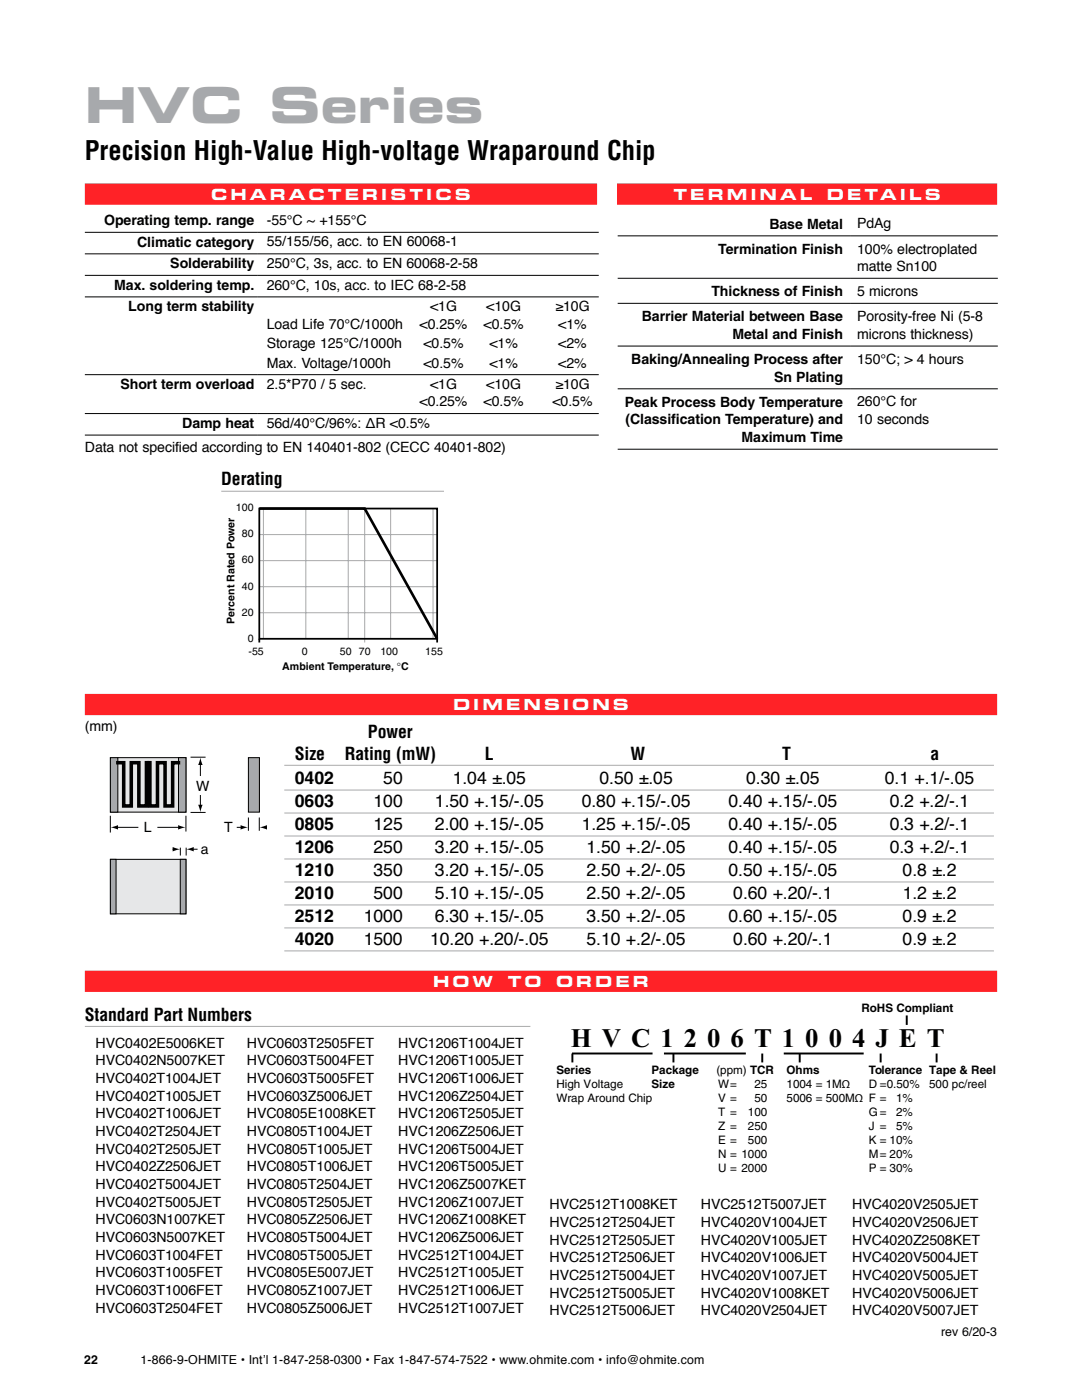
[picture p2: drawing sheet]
<svg xmlns="http://www.w3.org/2000/svg" width="216mm" height="279mm" viewBox="0 0 216 279" stroke-linecap="round" stroke-linejoin="round" font-family="sans-serif">
<defs><g id="words">
<text font-size="9.9" fill="#a7a9ac" x="16.9" y="24.6">HVC Series</text>
<text font-size="5.4" x="113.9" y="209">H V C 1 2 0 6 T 1 0 0 4 J E T</text>
<text font-size="5.3" x="16.9" y="32">Precision High-Value High-voltage Wraparound Chip</text>
<g font-size="3.5">
<text x="44.1" y="96.9">Derating</text>
<text x="73.4" y="147.4">Power</text>
<text x="58.8" y="151.6">Size</text>
<text x="68.8" y="151.6">Rating (mW)</text>
<text x="96.8" y="151.6">L</text>
<text x="125.8" y="151.6">W</text>
<text x="156" y="151.6">T</text>
<text x="185.7" y="151.6">a</text>
<text x="58.8" y="156.5">0402</text>
<text x="58.8" y="161.1">0603</text>
<text x="74.5" y="161.1">100</text>
<text x="76.5" y="156.5">50</text>
<text x="86.8" y="161.1">1.50 +.15/-.05</text>
<text x="90.3" y="156.5">1.04 ±.05</text>
<text x="116.1" y="161.1">0.80 +.15/-.05</text>
<text x="119.6" y="156.5">0.50 ±.05</text>
<text x="145.4" y="161.1">0.40 +.15/-.05</text>
<text x="148.9" y="156.5">0.30 ±.05</text>
<text x="176.6" y="156.5">0.1 +.1/-.05</text>
<text x="177.5" y="161.1">0.2 +.2/-.1</text>
<text x="58.8" y="165.7">0805</text>
<text x="74.5" y="165.7">125</text>
<text x="86.8" y="165.7">2.00 +.15/-.05</text>
<text x="116.1" y="165.7">1.25 +.15/-.05</text>
<text x="145.4" y="165.7">0.40 +.15/-.05</text>
<text x="177.5" y="165.7">0.3 +.2/-.1</text>
<text x="58.8" y="170.3">1206</text>
<text x="74.5" y="170.3">250</text>
<text x="86.8" y="170.3">3.20 +.15/-.05</text>
<text x="117" y="170.3">1.50 +.2/-.05</text>
<text x="145.4" y="170.3">0.40 +.15/-.05</text>
<text x="177.5" y="170.3">0.3 +.2/-.1</text>
<text x="58.8" y="174.9">1210</text>
<text x="58.8" y="179.5">2010</text>
<text x="74.5" y="174.9">350</text>
<text x="74.5" y="179.5">500</text>
<text x="86.8" y="174.9">3.20 +.15/-.05</text>
<text x="86.8" y="179.5">5.10 +.15/-.05</text>
<text x="117" y="174.9">2.50 +.2/-.05</text>
<text x="117" y="179.5">2.50 +.2/-.05</text>
<text x="145.4" y="174.9">0.50 +.15/-.05</text>
<text x="146.3" y="179.5">0.60 +.20/-.1</text>
<text x="180.1" y="174.9">0.8 ±.2</text>
<text x="180.1" y="179.5">1.2 ±.2</text>
<text x="58.8" y="184">2512</text>
<text x="72.6" y="184">1000</text>
<text x="86.8" y="184">6.30 +.15/-.05</text>
<text x="117" y="184">3.50 +.2/-.05</text>
<text x="145.4" y="184">0.60 +.15/-.05</text>
<text x="180.1" y="184">0.9 ±.2</text>
<text x="58.8" y="188.6">4020</text>
<text x="72.6" y="188.6">1500</text>
<text x="85.8" y="188.6">10.20 +.20/-.05</text>
<text x="117" y="188.6">5.10 +.2/-.05</text>
<text x="146.3" y="188.6">0.60 +.20/-.1</text>
<text x="180.1" y="188.6">0.9 ±.2</text>
<text x="16.9" y="203.7">Standard Part Numbers</text>
</g>
<g font-size="3.1" fill="#fff">
<text x="42.1" y="39.9">c h a r a c t e r i s t i c s</text>
<text x="134.4" y="39.9">T e r m i n a l</text>
<text x="165" y="39.9">D e ta i l s</text>
<text x="90.4" y="141.7">d i m e n s i o n s</text>
<text x="86.4" y="197">H O W</text>
<text x="101.3" y="197">T</text>
<text x="101.3" y="197">O</text>
<text x="111" y="197">O</text>
<text x="111" y="197">R</text>
<text x="111" y="197">D</text>
<text x="111" y="197">E</text>
</g>
<g font-size="2.8">
<text x="20.8" y="45">Operating temp. range</text>
<text x="53.2" y="44.9">-55°C ~ +155°C</text>
<text x="153.5" y="45.7">Base Metal</text>
<text x="171" y="45.6">PdAg</text>
<text x="27.4" y="49.2">Climatic category</text>
<text x="34" y="53.5">Solderability</text>
<text x="53.2" y="49.2">55/155/56, acc. to EN 60068-1</text>
<text x="53.2" y="53.5">250°C, 3s, acc. to EN 60068-2-58</text>
<text x="143.3" y="50.7">Termination Finish</text>
<text x="171" y="50.6">100% electroplated</text>
<text x="22.8" y="57.8">Max. soldering temp.</text>
<text x="53.2" y="57.8">260°C, 10s, acc. to IEC 68-2-58</text>
<text x="142" y="59.1">Thickness of Finish</text>
<text x="171" y="54.1">matte Sn100</text>
<text x="171" y="59.1">5 microns</text>
<text x="25.6" y="62.1">Long term stability</text>
<text x="53.2" y="65.6">Load Life 70°C/1000h</text>
<text x="83.7" y="65.6">&lt;0.25%</text>
<text x="85.8" y="62.1">&lt;1G</text>
<text x="96.5" y="65.6">&lt;0.5%</text>
<text x="97" y="62.1">&lt;10G</text>
<text x="110.8" y="62.1">≥10G</text>
<text x="111.4" y="65.6">&lt;1%</text>
<text x="128.1" y="64.1">Barrier Material between Base</text>
<text x="171" y="64.1">Porosity-free Ni (5-8</text>
<text x="53.2" y="69.5">Storage 125°C/1000h</text>
<text x="84.5" y="69.5">&lt;0.5%</text>
<text x="97.7" y="69.5">&lt;1%</text>
<text x="111.4" y="69.5">&lt;2%</text>
<text x="146.2" y="67.7">Metal and Finish</text>
<text x="171" y="67.6">microns thickness)</text>
<text x="24" y="77.7">Short term overload</text>
<text x="53.2" y="73.4">Max. Voltage/1000h</text>
<text x="53.2" y="77.6">2.5*P70 / 5 sec.</text>
<text x="84.5" y="73.4">&lt;0.5%</text>
<text x="85.8" y="77.6">&lt;1G</text>
<text x="97" y="77.6">&lt;10G</text>
<text x="97.7" y="73.4">&lt;1%</text>
<text x="110.8" y="77.6">≥10G</text>
<text x="111.4" y="73.4">&lt;2%</text>
<text x="126" y="72.7">Baking/Annealing Process after</text>
<text x="154.5" y="76.2">Sn Plating</text>
<text x="171" y="72.6">150°C; &gt; 4 hours</text>
<text x="83.7" y="81.1">&lt;0.25%</text>
<text x="96.5" y="81.1">&lt;0.5%</text>
<text x="110.2" y="81.1">&lt;0.5%</text>
<text x="124.7" y="81.2">Peak Process Body Temperature</text>
<text x="171" y="81.1">260°C for</text>
<text x="36.4" y="85.4">Damp heat</text>
<text x="53.2" y="85.4">56d/40°C/96%: ΔR &lt;0.5%</text>
<text x="124.8" y="84.7">(Classification Temperature) and</text>
<text x="148" y="88.2">Maximum Time</text>
<text x="171" y="84.7">10 seconds</text>
<text x="16.9" y="90.3">Data not specified according to EN 140401-802 (CECC 40401-802)</text>
<text x="16.9" y="146">(mm)</text>
<text x="39.1" y="157.8">W</text>
<text x="28.7" y="166.1">L</text>
<text x="44.8" y="166.1">T</text>
<text x="40.1" y="170.5">a</text>
<text x="19.1" y="209.1">HVC0402E5006KET</text>
<text x="49.3" y="209.1">HVC0603T2505FET</text>
<text x="79.5" y="209.1">HVC1206T1004JET</text>
<text x="19.1" y="212.6">HVC0402N5007KET</text>
<text x="49.3" y="212.6">HVC0603T5004FET</text>
<text x="79.5" y="212.6">HVC1206T1005JET</text>
<text x="19.1" y="216.1">HVC0402T1004JET</text>
<text x="19.1" y="219.7">HVC0402T1005JET</text>
<text x="49.3" y="216.1">HVC0603T5005FET</text>
<text x="49.3" y="219.7">HVC0603Z5006JET</text>
<text x="79.5" y="216.1">HVC1206T1006JET</text>
<text x="79.5" y="219.7">HVC1206Z2504JET</text>
<text x="19.1" y="223.2">HVC0402T1006JET</text>
<text x="19.1" y="226.7">HVC0402T2504JET</text>
<text x="49.3" y="223.2">HVC0805E1008KET</text>
<text x="49.3" y="226.7">HVC0805T1004JET</text>
<text x="79.5" y="223.2">HVC1206T2505JET</text>
<text x="79.5" y="226.7">HVC1206Z2506JET</text>
<text x="19.1" y="230.2">HVC0402T2505JET</text>
<text x="19.1" y="233.8">HVC0402Z2506JET</text>
<text x="49.3" y="230.2">HVC0805T1005JET</text>
<text x="49.3" y="233.8">HVC0805T1006JET</text>
<text x="79.5" y="230.2">HVC1206T5004JET</text>
<text x="79.5" y="233.8">HVC1206T5005JET</text>
<text x="19.1" y="237.3">HVC0402T5004JET</text>
<text x="49.3" y="237.3">HVC0805T2504JET</text>
<text x="79.5" y="237.3">HVC1206Z5007KET</text>
<text x="19.1" y="240.8">HVC0402T5005JET</text>
<text x="19.1" y="244.4">HVC0603N1007KET</text>
<text x="49.3" y="240.8">HVC0805T2505JET</text>
<text x="49.3" y="244.4">HVC0805Z2506JET</text>
<text x="79.5" y="240.8">HVC1206Z1007JET</text>
<text x="79.5" y="244.4">HVC1206Z1008KET</text>
<text x="109.7" y="241.3">HVC2512T1008KET</text>
<text x="109.7" y="244.9">HVC2512T2504JET</text>
<text x="139.9" y="241.3">HVC2512T5007JET</text>
<text x="139.9" y="244.9">HVC4020V1004JET</text>
<text x="170" y="241.3">HVC4020V2505JET</text>
<text x="170" y="244.9">HVC4020V2506JET</text>
<text x="19.1" y="247.9">HVC0603N5007KET</text>
<text x="19.1" y="251.4">HVC0603T1004FET</text>
<text x="49.3" y="247.9">HVC0805T5004JET</text>
<text x="49.3" y="251.4">HVC0805T5005JET</text>
<text x="79.5" y="247.9">HVC1206Z5006JET</text>
<text x="79.5" y="251.4">HVC2512T1004JET</text>
<text x="109.7" y="248.4">HVC2512T2505JET</text>
<text x="109.7" y="251.9">HVC2512T2506JET</text>
<text x="139.9" y="248.4">HVC4020V1005JET</text>
<text x="139.9" y="251.9">HVC4020V1006JET</text>
<text x="170" y="248.4">HVC4020Z2508KET</text>
<text x="170" y="251.9">HVC4020V5004JET</text>
<text x="19.1" y="254.9">HVC0603T1005FET</text>
<text x="49.3" y="254.9">HVC0805E5007JET</text>
<text x="79.5" y="254.9">HVC2512T1005JET</text>
<text x="109.7" y="255.4">HVC2512T5004JET</text>
<text x="139.9" y="255.4">HVC4020V1007JET</text>
<text x="170" y="255.4">HVC4020V5005JET</text>
<text x="19.1" y="258.5">HVC0603T1006FET</text>
<text x="19.1" y="262">HVC0603T2504FET</text>
<text x="49.3" y="258.5">HVC0805Z1007JET</text>
<text x="49.3" y="262">HVC0805Z5006JET</text>
<text x="79.5" y="258.5">HVC2512T1006JET</text>
<text x="79.5" y="262">HVC2512T1007JET</text>
<text x="109.7" y="259">HVC2512T5005JET</text>
<text x="109.7" y="262.5">HVC2512T5006JET</text>
<text x="139.9" y="259">HVC4020V1008KET</text>
<text x="139.9" y="262.5">HVC4020V2504JET</text>
<text x="170" y="259">HVC4020V5006JET</text>
<text x="170" y="262.5">HVC4020V5007JET</text>
</g>
<g font-size="2.5">
<text x="187.8" y="266.6">rev 6/20-3</text>
<text x="16.8" y="272.2">22</text>
<text x="28" y="272.1">1-866-9-OHMITE • Int’l 1-847-258-0300 • Fax 1-847-574-7522 • www.ohmite.com • info@ohmite.com</text>
</g>
<g font-size="2.3">
<text x="171.9" y="201.9">RoHS Compliant</text>
<text x="111" y="214.3">Series</text>
<text x="130" y="214.3">Package</text>
<text x="142.9" y="214.3">(ppm) TCR</text>
<text x="156.9" y="214.3">Ohms</text>
<text x="173.4" y="214.3">Tolerance Tape &amp; Reel</text>
<text x="111" y="217.1">High Voltage</text>
<text x="111" y="219.9">Wrap Around Chip</text>
<text x="130" y="217.1">Size</text>
<text x="143.3" y="217.1">W=</text>
<text x="143.3" y="219.9">V =</text>
<text x="150.5" y="217.1">25</text>
<text x="150.5" y="219.9">50</text>
<text x="156.9" y="217.1">1004 = 1MΩ</text>
<text x="156.9" y="219.9">5006 = 500MΩ F =</text>
<text x="173.4" y="217.1">D =0.50%</text>
<text x="178.8" y="219.9">1%</text>
<text x="185.4" y="217.1">500 pc/reel</text>
<text x="143.3" y="222.7">T =</text>
<text x="143.3" y="225.5">Z =</text>
<text x="149.2" y="222.7">100</text>
<text x="149.2" y="225.5">250</text>
<text x="173.4" y="222.7">G=</text>
<text x="173.4" y="225.5">J =</text>
<text x="178.8" y="222.7">2%</text>
<text x="178.8" y="225.5">5%</text>
<text x="143.3" y="228.3">E =</text>
<text x="143.3" y="231.1">N = 1000</text>
<text x="143.3" y="233.9">U = 2000</text>
<text x="149.2" y="228.3">500</text>
<text x="173.4" y="228.3">K = 10%</text>
<text x="173.4" y="231.1">M= 20%</text>
<text x="173.4" y="233.9">P = 30%</text>
</g>
<g font-size="2.1">
<text x="47.1" y="102">100</text>
<text x="48.3" y="107.2">80</text>
<text x="48.3" y="112.4">60</text>
<text x="48.3" y="117.7">40</text>
<text x="46.8" y="124.5" transform="rotate(-90 46.8 124.5)">Percent Rated Power</text>
<text x="48.3" y="122.9">20</text>
<text x="49.4" y="128.1">0</text>
<text x="49.6" y="130.6">-55</text>
<text x="60.2" y="130.6">0</text>
<text x="67.8" y="130.6">50</text>
<text x="71.6" y="130.6">70</text>
<text x="75.9" y="130.6">100</text>
<text x="84.9" y="130.6">155</text>
<text x="56.3" y="133.8">Ambient Temperature, °C</text>
</g>
</g></defs>
<path d="M16.9 140.6h182.1M16.9 195.8h182.1" fill="none" stroke="#ff2227" stroke-width="4.2" stroke-linecap="butt"/>
<path d="M56.7 152.7h141.6M56.7 157.7h141.6M56.7 162.3h141.6M56.7 166.8h141.6M56.7 171.4h141.6M56.7 176h141.6M56.7 180.6h141.6M56.7 185.2h141.6M56.7 189.8h141.6" fill="none" stroke="#a7a9ac" stroke-width=".2"/>
<path d="M22 151.2h15.1v10.9h-15.1z" fill="#e6e7e8"/>
<path d="M22 151.2h15.1v10.9h-15.1z" fill="none" stroke="#000" stroke-width=".2"/>
<path d="M22 151.2h1.5v10.9h-1.5z" fill="#a7a9ac"/>
<path d="M22 151.2h1.5v10.9h-1.5z" fill="none" stroke="#000" stroke-width=".2"/>
<g fill="#a7a9ac" stroke="#000" stroke-width=".2">
<path d="M35.6 151.2h1.5v10.9h-1.5z"/>
<path d="M49.6 151.2h2.2v10.9h-2.2z"/>
</g>
<path d="M22 171.5h15.1v10.9h-15.1z" fill="#e6e7e8"/>
<path d="M22 171.5h15.1v10.9h-15.1z" fill="none" stroke="#000" stroke-width=".2"/>
<path d="M22 171.5h1.2v10.9h-1.2z" fill="#a7a9ac"/>
<path d="M22 171.5h1.2v10.9h-1.2z" fill="none" stroke="#000" stroke-width=".2"/>
<path d="M36 171.5h1.1v10.9h-1.1z" fill="#a7a9ac" stroke="#000" stroke-width=".2"/>
<g fill="none" stroke="#000" stroke-width=".2">
<path d="M16.9 46.4h102.6M16.9 50.7h102.6M16.9 55h102.6M16.9 59.3h102.6M123.3 47.1h75.8M123.3 55.5h75.8M16.9 74.8h102.6M123.3 60.5h75.8M123.3 69.1h75.8M123.3 77.6h75.8M16.9 82.5h102.6M16.9 86.8h102.6"/>
<path d="M123.3 89.7h75.8M38 151.1h3M40 152.4v2.5M40 158.7v2.2M22 162.8v3.4M23.3 165.1h4.3M31.4 165.1h4.4M34.5 169.5h.2M36 169.2v1.5M37.1 162.8v3.2M37.1 169.2v1.5M38 162.1h3"/>
<path d="M38.4 169.5h1M47.2 165.1h1.1M49.6 163.2v2.6M51.7 163.2v2.6M53 165.1h.3"/>
</g>
<path d="M40 151.2l.4 1.5h-.9zM22.1 165.1l1.4-.4v.9zM34.5 169l1.4 .5-1.4 .4zM35.5 164.7l1.5 .4-1.5 .5zM37.2 169.5l1.5-.5v.9zM39.5 160.6h.9l-.4 1.5zM48 164.7l1.5 .4-1.5 .5zM51.8 165.1l1.5-.4v.9z" fill="#000"/>
<path d="M23.2 152.2h1.5v8.6h1.5v-8.6h1.5v8.6h1.5v-8.6h.6M29.4 152.2h.5v8.6h1.5v-8.6h1.5v8.6h1.5v-8.6h1.6" fill="none" stroke="#000" stroke-width=".71" stroke-linecap="butt"/>
<path d="M114.2 210.3v1.7M114.3 210.2h15.7M132.7 210.2h15.9M134.4 210.3v1.7M152.1 210.3v1.7M156.6 210.2h15.5M159.6 210.3v1.7M175.7 210.3v1.7M180.9 202.9v1.5M186.9 210.3v1.7" fill="none" stroke="#000" stroke-width=".39"/>
<path d="M44.1 98h44.5M52.6 101.5v26M61 101.5v26M69.5 101.5v26M72.8 101.5v26.7M77.9 101.5v26M86.4 101.5v26M87.2 106.7h-35.5M87.2 117.1h-35.5M87.2 111.9h-35.5M87.2 122.3h-35.5M16.9 204.8h88.9" fill="none" stroke="#a7a9ac" stroke-width=".2"/>
<path d="M16.9 38.7h102.2M123.1 38.7h75.9" fill="none" stroke="#ff2227" stroke-width="4.2" stroke-linecap="butt"/>
<path d="M51.7 101.5h35.5v26h-35.5zM51.7 127.5v.7M87.2 127.5v.7" fill="none" stroke="#000" stroke-width=".35"/>
<path d="M51.7 101.5h21.1l14.4 26" fill="none" stroke="#000" stroke-width=".53"/>
<use href="#words"/>
</svg>
